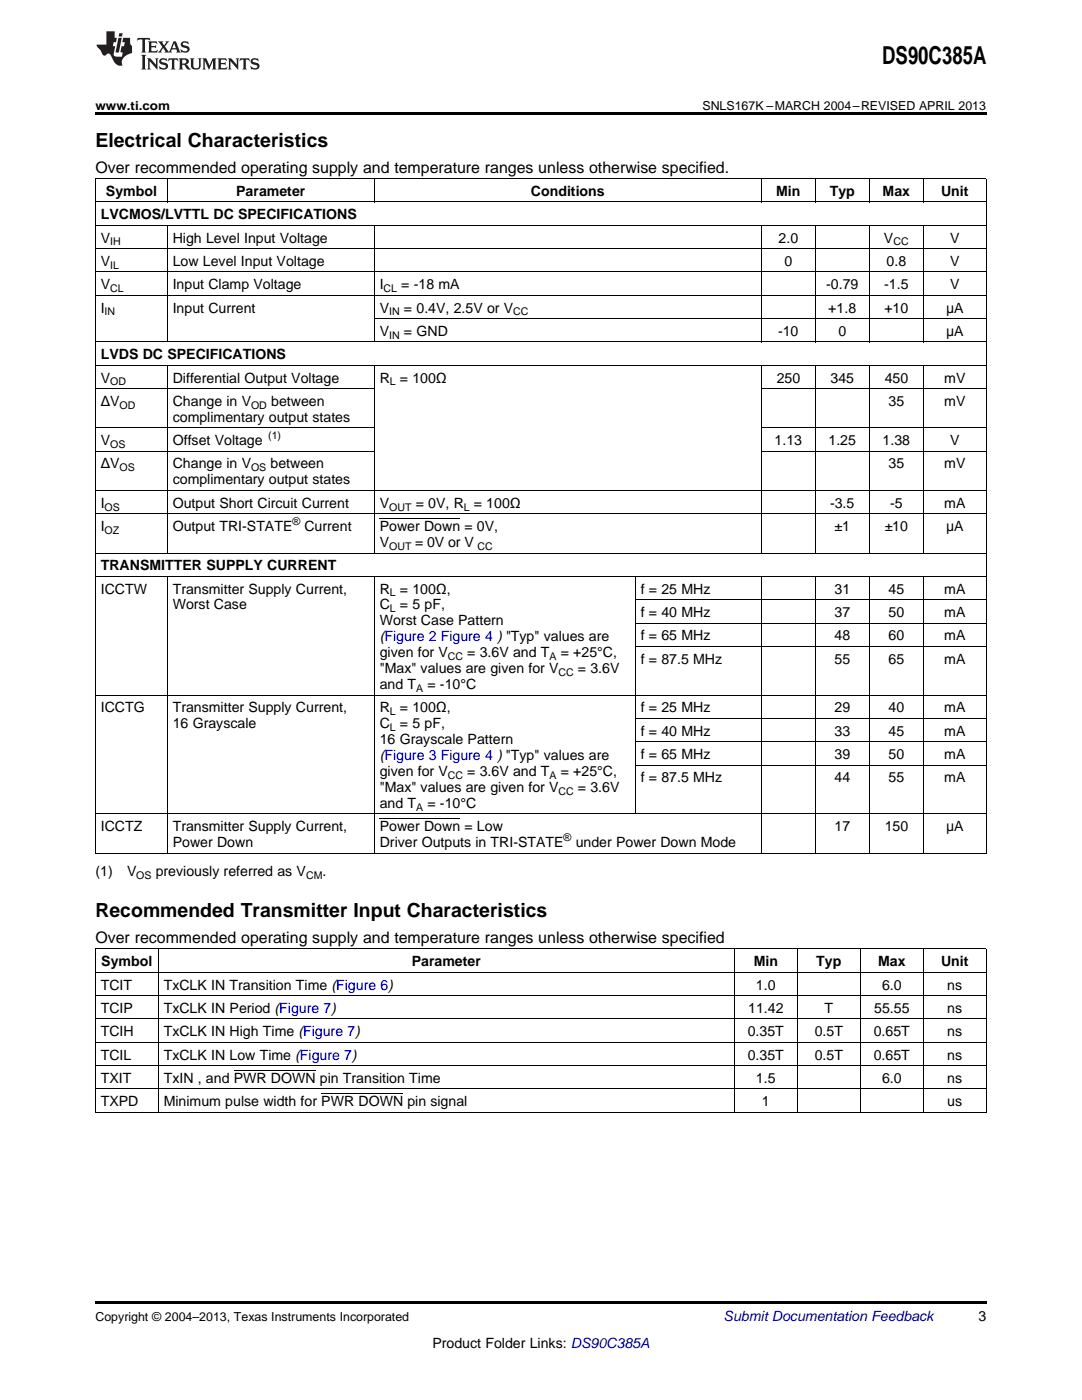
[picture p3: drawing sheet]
<svg xmlns="http://www.w3.org/2000/svg" width="216mm" height="279mm" viewBox="0 0 216 279" stroke-linecap="round" stroke-linejoin="round" font-family="sans-serif">
<defs><g id="words">
<text font-size="4.9" x="176" y="12.8">DS90C385A</text>
<g font-size="3.9">
<text x="19" y="29.3">Electrical Characteristics</text>
<text x="19" y="183">Recommended Transmitter Input Characteristics</text>
</g>
<g font-size="3.2">
<text x="19" y="34.4">Over recommended operating supply and temperature ranges unless otherwise specified.</text>
<text x="19" y="188.2">Over recommended operating supply and temperature ranges unless otherwise specified</text>
</g>
<g font-size="2.8">
<text x="21.1" y="39.1">Symbol</text>
<text x="47.1" y="39.1">Parameter</text>
<text x="105.9" y="39.1">Conditions</text>
<text x="154.9" y="39.1">Min</text>
<text x="165.6" y="39.1">Typ</text>
<text x="176.1" y="39.1">Max</text>
<text x="187.8" y="39.1">Unit</text>
<text x="20.1" y="43.7">LVCMOS/LVTTL DC SPECIFICATIONS</text>
<text x="20.1" y="48.4">V</text>
<text x="20.1" y="53.1">V</text>
<text x="34.5" y="48.4">High Level Input Voltage</text>
<text x="34.5" y="53.1">Low Level Input Voltage</text>
<text x="155.4" y="48.4">2.0</text>
<text x="156.5" y="53.1">0</text>
<text x="176.4" y="48.4">V</text>
<text x="176.9" y="53.1">0.8</text>
<text x="189.6" y="48.4">V</text>
<text x="189.6" y="53.1">V</text>
<text x="20.1" y="57.7">V</text>
<text x="34.5" y="57.7">Input Clamp Voltage</text>
<text x="75.8" y="57.7">I</text>
<text x="80.1" y="57.7">= -18 mA</text>
<text x="164.9" y="57.7">-0.79</text>
<text x="176.4" y="57.7">-1.5</text>
<text x="189.6" y="57.7">V</text>
<text x="20.1" y="62.4">I</text>
<text x="34.5" y="62.4">Input Current</text>
<text x="75.8" y="62.4">V</text>
<text x="80.6" y="62.4">= 0.4V, 2.5V or V</text>
<text x="165.3" y="62.4">+1.8</text>
<text x="176.5" y="62.4">+10</text>
<text x="188.8" y="62.4">μA</text>
<text x="20.1" y="71.7">LVDS DC SPECIFICATIONS</text>
<text x="75.8" y="67">V</text>
<text x="80.6" y="67">= GND</text>
<text x="155.3" y="67">-10</text>
<text x="167.3" y="67">0</text>
<text x="188.8" y="67">μA</text>
<text x="20.1" y="76.3">V</text>
<text x="34.5" y="76.3">Differential Output Voltage</text>
<text x="75.8" y="76.3">R</text>
<text x="79.8" y="76.3">= 100Ω</text>
<text x="155" y="76.3">250</text>
<text x="165.7" y="76.3">345</text>
<text x="176.5" y="76.3">450</text>
<text x="188.4" y="76.3">mV</text>
<text x="20.1" y="81">ΔV</text>
<text x="34.5" y="81">Change in V</text>
<text x="54.1" y="81">between</text>
<text x="177.3" y="81">35</text>
<text x="188.4" y="81">mV</text>
<text x="20.1" y="88.8">V</text>
<text x="34.5" y="84.2">complimentary output states</text>
<text x="34.5" y="88.8">Offset Voltage</text>
<text x="154.6" y="88.8">1.13</text>
<text x="165.3" y="88.8">1.25</text>
<text x="176.1" y="88.8">1.38</text>
<text x="189.6" y="88.8">V</text>
<text x="20.1" y="93.5">ΔV</text>
<text x="34.5" y="93.5">Change in V</text>
<text x="54" y="93.5">between</text>
<text x="177.3" y="93.5">35</text>
<text x="188.4" y="93.5">mV</text>
<text x="20.1" y="101.3">I</text>
<text x="34.5" y="96.7">complimentary output states</text>
<text x="34.5" y="101.3">Output Short Circuit Current</text>
<text x="75.8" y="101.3">V</text>
<text x="83" y="101.3">= 0V, R = 100Ω</text>
<text x="165.6" y="101.3">-3.5</text>
<text x="177.6" y="101.3">-5</text>
<text x="188.4" y="101.3">mA</text>
<text x="20.1" y="106">I</text>
<text x="34.5" y="106">Output TRI-STATE</text>
<text x="60.7" y="106">Current</text>
<text x="75.8" y="106">Power Down = 0V,</text>
<text x="166.5" y="106">±1</text>
<text x="176.5" y="106">±10</text>
<text x="188.8" y="106">μA</text>
<text x="20.1" y="113.8">TRANSMITTER SUPPLY CURRENT</text>
<text x="75.8" y="109.1">V</text>
<text x="82.8" y="109.1">= 0V or V</text>
<text x="20.1" y="118.5">ICCTW</text>
<text x="34.5" y="118.5">Transmitter Supply Current,</text>
<text x="75.8" y="118.5">R</text>
<text x="79.8" y="118.5">= 100Ω,</text>
<text x="127.8" y="118.5">f = 25 MHz</text>
<text x="166.5" y="118.5">31</text>
<text x="177.3" y="118.5">45</text>
<text x="188.4" y="118.5">mA</text>
<text x="34.5" y="121.6">Worst Case</text>
<text x="75.8" y="121.6">C</text>
<text x="75.8" y="124.8">Worst Case Pattern</text>
<text x="79.8" y="121.6">= 5 pF,</text>
<text x="127.8" y="123.1">f = 40 MHz</text>
<text x="166.5" y="123.1">37</text>
<text x="177.3" y="123.1">50</text>
<text x="188.4" y="123.1">mA</text>
<text x="75.8" y="128">(Figure 2 Figure 4 ) &quot;Typ&quot; values are</text>
<text x="75.8" y="131.2">given for V</text>
<text x="93.2" y="131.2">= 3.6V and T</text>
<text x="111.9" y="131.2">= +25°C,</text>
<text x="127.8" y="127.8">f = 65 MHz</text>
<text x="166.5" y="127.8">48</text>
<text x="177.3" y="127.8">60</text>
<text x="188.4" y="127.8">mA</text>
<text x="75.8" y="134.3">&quot;Max&quot; values are given for V</text>
<text x="75.8" y="137.5">and T</text>
<text x="85.3" y="137.5">= -10°C</text>
<text x="115.3" y="134.3">= 3.6V</text>
<text x="127.8" y="132.4">f = 87.5 MHz</text>
<text x="166.5" y="132.4">55</text>
<text x="177.3" y="132.4">65</text>
<text x="188.4" y="132.4">mA</text>
<text x="20.1" y="142.2">ICCTG</text>
<text x="34.5" y="142.2">Transmitter Supply Current,</text>
<text x="75.8" y="142.2">R</text>
<text x="79.8" y="142.2">= 100Ω,</text>
<text x="127.8" y="142.2">f = 25 MHz</text>
<text x="166.5" y="142.2">29</text>
<text x="177.3" y="142.2">40</text>
<text x="188.4" y="142.2">mA</text>
<text x="34.5" y="145.3">16 Grayscale</text>
<text x="75.8" y="145.3">C</text>
<text x="75.8" y="148.5">16 Grayscale Pattern</text>
<text x="79.8" y="145.3">= 5 pF,</text>
<text x="127.8" y="146.8">f = 40 MHz</text>
<text x="166.5" y="146.8">33</text>
<text x="177.3" y="146.8">45</text>
<text x="188.4" y="146.8">mA</text>
<text x="75.8" y="151.7">(Figure 3 Figure 4 ) &quot;Typ&quot; values are</text>
<text x="75.8" y="154.9">given for V</text>
<text x="93.2" y="154.9">= 3.6V and T</text>
<text x="111.9" y="154.9">= +25°C,</text>
<text x="127.8" y="151.5">f = 65 MHz</text>
<text x="166.5" y="151.5">39</text>
<text x="177.3" y="151.5">50</text>
<text x="188.4" y="151.5">mA</text>
<text x="75.8" y="158">&quot;Max&quot; values are given for V</text>
<text x="75.8" y="161.2">and T</text>
<text x="85.3" y="161.2">= -10°C</text>
<text x="115.3" y="158">= 3.6V</text>
<text x="127.8" y="156.1">f = 87.5 MHz</text>
<text x="166.5" y="156.1">44</text>
<text x="177.3" y="156.1">55</text>
<text x="188.4" y="156.1">mA</text>
<text x="20.1" y="165.9">ICCTZ</text>
<text x="34.5" y="165.9">Transmitter Supply Current,</text>
<text x="75.8" y="165.9">Power Down = Low</text>
<text x="166.5" y="165.9">17</text>
<text x="176.5" y="165.9">150</text>
<text x="188.8" y="165.9">μA</text>
<text x="34.5" y="169.1">Power Down</text>
<text x="75.8" y="169.1">Driver Outputs in TRI-STATE</text>
<text x="114.9" y="169.1">under Power Down Mode</text>
<text x="19" y="174.9">(1)</text>
<text x="25.4" y="174.9">V</text>
<text x="31.1" y="174.9">previously referred as V</text>
<text x="64.4" y="174.9">.</text>
<text x="20.1" y="197.5">TCIT</text>
<text x="20.2" y="192.8">Symbol</text>
<text x="32.7" y="197.5">TxCLK IN Transition Time (Figure 6)</text>
<text x="82.2" y="192.8">Parameter</text>
<text x="150.4" y="192.8">Min</text>
<text x="150.8" y="197.5">1.0</text>
<text x="162.9" y="192.8">Typ</text>
<text x="175.2" y="192.8">Max</text>
<text x="176" y="197.5">6.0</text>
<text x="187.8" y="192.8">Unit</text>
<text x="189" y="197.5">ns</text>
<text x="20.1" y="202.1">TCIP</text>
<text x="32.7" y="202.1">TxCLK IN Period (Figure 7)</text>
<text x="149.3" y="202.1">11.42</text>
<text x="164.5" y="202.1">T</text>
<text x="174.4" y="202.1">55.55</text>
<text x="189" y="202.1">ns</text>
<text x="20.1" y="206.8">TCIH</text>
<text x="32.7" y="206.8">TxCLK IN High Time (Figure 7)</text>
<text x="149.2" y="206.8">0.35T</text>
<text x="162.6" y="206.8">0.5T</text>
<text x="174.3" y="206.8">0.65T</text>
<text x="189" y="206.8">ns</text>
<text x="20.1" y="211.5">TCIL</text>
<text x="32.7" y="211.5">TxCLK IN Low Time (Figure 7)</text>
<text x="149.2" y="211.5">0.35T</text>
<text x="162.6" y="211.5">0.5T</text>
<text x="174.3" y="211.5">0.65T</text>
<text x="189" y="211.5">ns</text>
<text x="20.1" y="216.1">TXIT</text>
<text x="20.1" y="220.8">TXPD</text>
<text x="32.7" y="216.1">TxIN , and PWR DOWN pin Transition Time</text>
<text x="32.7" y="220.8">Minimum pulse width for PWR DOWN pin signal</text>
<text x="150.8" y="216.1">1.5</text>
<text x="152" y="220.8">1</text>
<text x="176" y="216.1">6.0</text>
<text x="189" y="216.1">ns</text>
<text x="189" y="220.8">us</text>
<text x="195.3" y="263.6">3</text>
<text x="86.3" y="269">Product Folder Links: DS90C385A</text>
</g>
<text font-size="2.8" fill="#0000c8" x="144.4" y="263.6">Submit Documentation Feedback</text>
<g font-size="2.5">
<text x="19" y="21.9">www.ti.com</text>
<text x="140.2" y="21.9">SNLS167K –MARCH 2004–REVISED APRIL 2013</text>
<text x="19" y="263.6">Copyright © 2004–2013, Texas Instruments Incorporated</text>
</g>
<g font-size="2.1">
<text x="22" y="49">IH</text>
<text x="22" y="53.6">IL</text>
<text x="178.3" y="49">CC</text>
<text x="22" y="58.3">CL</text>
<text x="76.6" y="58.3">CL</text>
<text x="20.9" y="62.9">IN</text>
<text x="77.6" y="62.9">IN</text>
<text x="102.4" y="62.9">CC</text>
<text x="77.6" y="67.6">IN</text>
<text x="22" y="76.9">OD</text>
<text x="77.8" y="76.9">L</text>
<text x="23.8" y="81.6">OD</text>
<text x="50.1" y="81.6">OD</text>
<text x="22" y="89.4">OS</text>
<text x="53.5" y="87.7">(1)</text>
<text x="23.8" y="94.1">OS</text>
<text x="50.1" y="94.1">OS</text>
<text x="20.9" y="101.9">OS</text>
<text x="77.6" y="101.9">OUT</text>
<text x="92.5" y="101.9">L</text>
<text x="20.9" y="106.5">OZ</text>
<text x="58.3" y="104.8">®</text>
<text x="77.6" y="109.7">OUT</text>
<text x="95.3" y="109.7">CC</text>
<text x="77.8" y="119">L</text>
<text x="77.8" y="122.2">L</text>
<text x="89.4" y="131.7">CC</text>
<text x="109.6" y="131.7">A</text>
<text x="111.4" y="134.9">CC</text>
<text x="77.8" y="142.7">L</text>
<text x="83" y="138.1">A</text>
<text x="77.8" y="145.9">L</text>
<text x="89.4" y="155.4">CC</text>
<text x="109.6" y="155.4">A</text>
<text x="83" y="161.8">A</text>
<text x="111.4" y="158.6">CC</text>
<text x="112.5" y="167.9">®</text>
<text x="27.2" y="175.5">OS</text>
<text x="61.1" y="175.5">CM</text>
</g>
</g></defs>
<path d="M19 22.5h177.8v.5h-177.8zM19 259.7h177.8v.5h-177.8z" fill="#000"/>
<g fill="none" stroke="#000" stroke-width=".2">
<path d="M19 35.6h177.8M19.1 35.7v134.6M33.4 35.7v4.7M74.7 35.7v4.7M151.9 35.7v4.7M162.6 35.7v4.7M173.4 35.7v4.7M184.2 35.7v4.7M196.8 35.7v134.6M19 58.9h177.8M19 54.3h177.8M19 49.6h177.8"/>
<path d="M19 45h177.8M19 40.3h177.8M33.4 45v23.3M74.7 45v23.3M151.9 45v23.3M162.6 45v23.3M173.4 45v23.3M184.2 45v23.3M19 77.6h55.7M19 72.9h177.8M19 68.2h177.8M33.4 73v37.4"/>
<path d="M74.7 73v37.4M74.7 63.6h122.1M151.9 73v37.4M151.9 77.6h44.9M162.6 73v37.4M173.4 73v37.4M184.2 73v37.4M19 97.9h177.8M19 90h55.7M19 85.4h55.7M151.9 90h44.9M151.9 85.4h44.9"/>
<path d="M19 115h177.8M19 110.4h177.8M19 102.5h177.8M33.4 115.1v55.2M74.7 115.1v55.2M126.7 115.1v47.4M126.8 119.7h70M151.9 115.1v55.2M162.6 115.1v55.2M173.4 115.1v55.2M184.2 115.1v55.2M19 138.7h177.8"/>
<path d="M126.8 129h70M126.8 124.3h70M126.8 152.7h70M126.8 148h70M126.8 143.4h70M19 170.3h177.8M19 162.4h177.8M19 198.7h177.8M19 194h177.8M19 189.4h177.8M19.1 189.4v32.6M31.6 189.4v32.6"/>
<path d="M146.5 189.4v32.6M159 189.4v32.6M171.6 189.4v32.6M184.2 189.4v32.6M196.8 189.4v32.6M19 217.3h177.8M19 212.7h177.8M19 208h177.8M19 203.4h177.8M19 222h177.8"/>
</g>
<g fill="#231f20">
<path d="M27.5 7.6l-.1 .5 .4-.2h.6v.1v2.1l-.2 .4h1l-.3-.4v-2.1l.1-.1h.5l.5 .2-.2-.5zM29.5 8.3l.2 .3v1.5l-.2 .4h1.8l.2-.6a1.04 1.04 0 0 1-1.3 .2v-.7h.6l.3 .2v-.6l-.3 .2h-.6v-.6l.8-.1 .4 .3-.2-.5zM31.5 8.3l.9 1.1-.9 1.1h.8l-.2-.2 .5-.7 .4 .7-.2 .2h1.5l-.1-.2 .1-.4h.9l.1 .4-.2 .2h1l-.3-.3-.7-1.9h-.5l-.9 2-.8-1 .9-1h-.8l.1 .3-.3 .5-.4-.6 .2-.2zM34.7 8.6l.4 1h-.7zM36.3 8.4a.63 .63 0 0 0-.2 .7 .63 .63 0 0 0 .6 .4l.6 .2 .1 .2a.75 .75 0 0 1-.7 .4 .75 .75 0 0 1-.6-.5l.1 .7 .1-.1a1.11 1.11 0 0 0 1.5-.6 1.13 1.13 0 0 0-1.2-.8l-.1-.4a1.04 1.04 0 0 1 1.2 .2l-.2-.5-.1 .1-.5-.2zM28.2 10.9l.2 .4v2.2l-.2 .4h1l-.3-.4v-2.2l.3-.4zM29.3 11.6l.3 .4v1.5l-.3 .4h.8l-.2-.4v-1.3l1.5 1.7v-1.9l.2-.4h-.7l.2 .4v.9l-1.1-1.3zM32 11.8a.62 .62 0 0 0-.2 .7 .62 .62 0 0 0 .6 .4l.6 .1 .1 .3a.76 .76 0 0 1-.7 .3 .76 .76 0 0 1-.6-.4l.1 .7 .1-.1a1.11 1.11 0 0 0 1.5-.6 1.13 1.13 0 0 0-1.2-.8l-.1-.4a1.04 1.04 0 0 1 1.2 .2l-.2-.6-.1 .1-.5-.1zM33.7 11.6l-.2 .6a.61 .61 0 0 1 .8-.3v1.6l-.2 .4h.9l-.2-.4v-1.6a.63 .63 0 0 1 .8 .3l-.2-.6zM35.6 11.6l.3 .4v1.5l-.3 .4h1l-.2-.2v-.8l.5 .2a.76 .76 0 0 0 1.2 .7l-1-1a.58 .58 0 0 0 .6-.5 .58 .58 0 0 0-.5-.6zM36.4 11.9h.1a.45 .45 0 0 1 .5 .1 .45 .45 0 0 1 .1 .5l-.7 .2zM37.9 11.6l.2 .2a2.17 2.17 0 0 0 .3 1.9 .99 .99 0 0 0 1.6-.6v-1.1l.2-.4h-.7l.2 .2a1.92 1.92 0 0 1-.2 1.8 .6 .6 0 0 1-.9-.5v-1.1l.2-.4zM40.4 11.6l.2 .4v1.5l-.2 .4h.7l-.2-.4v-1.4l.8 1.8 .8-1.8v1.4l-.2 .4h.9l-.2-.4v-1.5l.2-.4h-.8l-.6 1.5-.6-1.5zM43.4 11.6l.2 .4v1.5l-.2 .4h1.8l.2-.6a1.04 1.04 0 0 1-1.3 .1v-.6h.5l.4 .2v-.6l-.4 .2h-.5v-.7h.8l.3 .3-.1-.6zM45.5 11.6l.2 .4v1.5l-.2 .4h.7l-.2-.4v-1.3l1.5 1.7v-1.9l.2-.4h-.7l.2 .4v.9l-1.1-1.3zM47.9 11.6l-.1 .6a.61 .61 0 0 1 .8-.3v1.6l-.3 .4h1l-.3-.4 .1-1.6a.63 .63 0 0 1 .7 .3l-.1-.6zM50.2 11.8a.62 .62 0 0 0-.2 .7 .62 .62 0 0 0 .6 .4l.6 .1 .2 .3a.76 .76 0 0 1-.8 .3 .76 .76 0 0 1-.6-.4l.1 .7 .2-.1a1.11 1.11 0 0 0 1.5-.6 1.13 1.13 0 0 0-1.3-.8l-.1-.4a1.04 1.04 0 0 1 1.2 .2l-.1-.6-.2 .1-.5-.1z"/>
<path d="M21.2 6.3v2.6h-1.9l.1 .4 .7 .9a.91 .91 0 0 0 1 .8 .56 .56 0 0 1 .5-.3 .56 .56 0 0 1 .5 .3l.4 .8a1.53 1.53 0 0 0 1.9 1.2 1.54 1.54 0 0 1 1-2.1l.9-.3v-1.4a1.52 1.52 0 0 1-.3-1.6h-1.4l-.2 .8h.5l-.2 .8h-.4l-.2 1v.2l.4 .1-.2 .8a1.93 1.93 0 0 1-1.6-.3l.3-1.8h-.5l.2-.8h.4l.2-.8h-.4v-1.3zM23.6 7.6l-.6 2.9h.7l.6-2.9zM23.8 6.6l-.1 .7h.6l.2-.7z"/>
</g>
<path d="M75.8 103.5h16M75.8 163.4h16M46.6 213.6h16.4M64.1 218.3h16.3" fill="none" stroke="#000" stroke-width=".2"/>
<use href="#words"/>
</svg>
